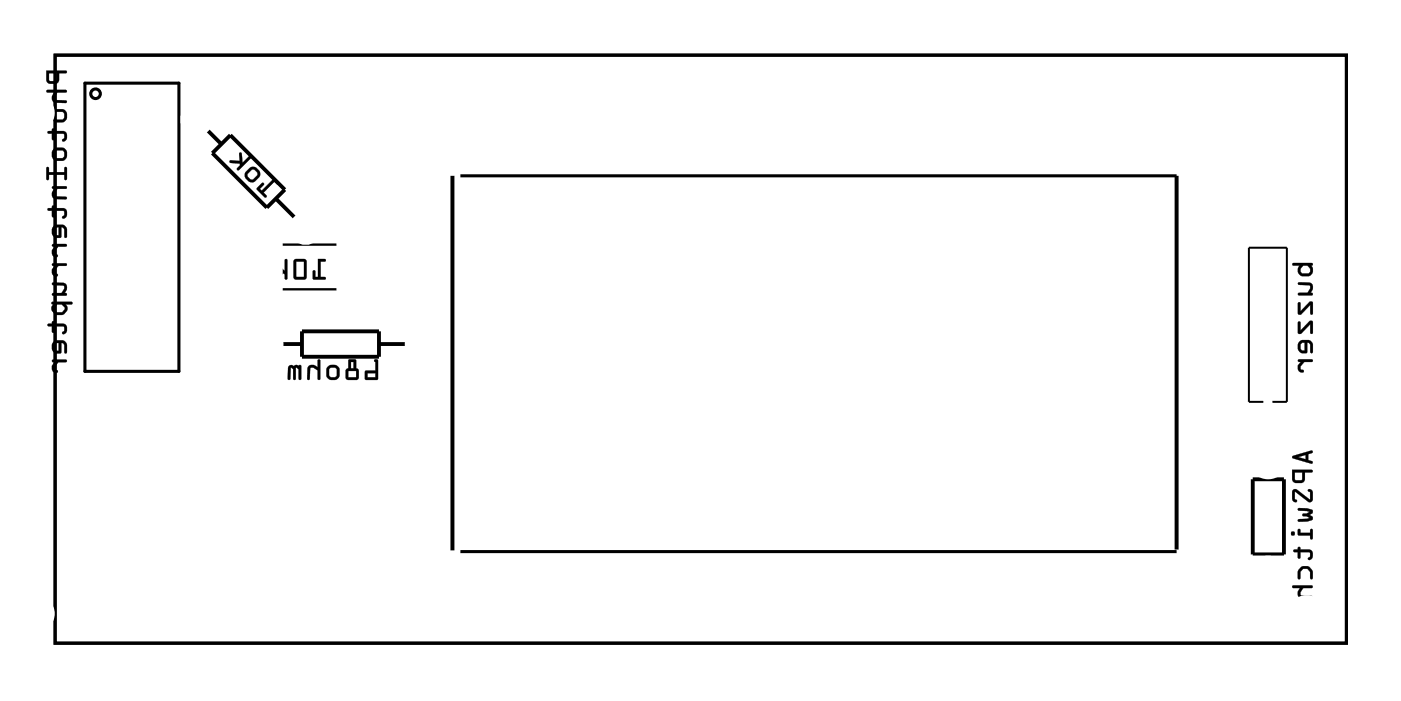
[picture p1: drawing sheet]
<svg xmlns="http://www.w3.org/2000/svg" width="92mm" height="46mm" viewBox="0 0 92 46" stroke-linecap="round" stroke-linejoin="round" font-family="sans-serif">
<g fill="none" stroke="#000" stroke-width=".2">
<path d="M3.6 3.6h85.2v38.8h-85.2zM5.6 5.5h6.2v19h-6.2z"/>
<circle cx="6.3" cy="6.2" r=".32"/>
</g>
<g fill="#000">
<path d="M17.2 16.1h.9v3.1h-.9zM22.8 16.1h.8v3.1h-.8z"/>
<path d="M3.1 4.7v.7l.2 .1 .5-.1 .1-.6h.4l.1-.1h-.1zM3.2 4.8h.5v.5h-.4zM3.1 6v.1h.5a.38 .38 0 0 0-.2 .4 .38 .38 0 0 0 .3 .3h.7v-.2h-.7l-.1-.1 .2-.4h.6v-.1zM3.4 7.7a.5 .5 0 0 0 1 0 .5 .5 0 0 0-1 0zM3.7 7.4h.5v.1v.3l-.1 .1h-.4l-.1-.2zM3.2 8.7v.1h.2v.4h.1h.1v-.4h.6v.3l-.1 .1v.1a.35 .35 0 0 0 .4-.3 .35 .35 0 0 0-.3-.4h-.6l-.1-.1-.1 .1zM3.4 10.2a.5 .5 0 0 0 1 0 .5 .5 0 0 0-1 0zM3.7 9.9h.5v.2v.2l-.1 .1h-.4l-.1-.1zM3.1 11v.9l.1-.1v-.3h1v.3h.2v-.8l-.2 .1v.3h-1v-.3zM3.5 12.3v.1l.1 .1a.38 .38 0 0 0-.2 .3 .38 .38 0 0 0 .3 .3h.7v-.1l-.7-.1-.1-.2 .2-.2 .6-.1v-.1zM3.2 13.7v.2h.2v.4h.1h.1v-.4h.6v.3l-.1 .1v.1a.35 .35 0 0 0 .4-.3 .35 .35 0 0 0-.3-.4h-.6l-.1-.2-.1 .2zM3.6 14.9l-.2 .2v.3l.1 .2 .2 .1h.3l.1-.7 .1 .1v.5l.2 .1v-.6l-.1-.2-.2-.1zM3.7 15h.2v.5l-.3-.1zM3.5 16.1v.1l.1 .1-.2 .2a.33 .33 0 0 0 .1 .3 .33 .33 0 0 0 .3 .1 .12 .12 0 0 0 0-.1 .12 .12 0 0 0-.2 0v-.2l.3-.3h.5v-.2zM3.5 17.4v.1h.1l-.2 .2a.33 .33 0 0 0 .1 .4 .33 .33 0 0 0 .3 .1 .12 .12 0 0 0 0-.1 .12 .12 0 0 0-.2-.1v-.2l.3-.3h.5v-.1zM3.5 18.7v.1h.7v.1l-.1 .4h-.6v.2h.9v-.2h-.1a.38 .38 0 0 0 .1-.3 .38 .38 0 0 0-.2-.4zM3.4 19.9v.1l.1 .1-.1 .1v.2l.3 .4a.54 .54 0 0 0 .8-.4l-.2-.3h.4v-.2zM3.6 20.3l.2-.2h.3l.2 .3-.2 .2h-.3l-.2-.2zM3.2 21.4v.1h.2v.4h.1h.1v-.4h.6v.3l-.1 .1v.1a.35 .35 0 0 0 .4-.3 .35 .35 0 0 0-.3-.4h-.6l-.1-.1-.1 .1zM3.6 22.5l-.2 .3v.2l.1 .2 .2 .1h.3l.1-.7 .1 .1v.5l.2 .1v-.6l-.1-.2-.2-.1zM3.7 22.6h.2v.5l-.3-.1zM3.5 23.7v.2h.1l-.2 .2a.33 .33 0 0 0 .1 .3 .33 .33 0 0 0 .3 .2 .12 .12 0 0 0 0-.2 .12 .12 0 0 0-.2 0v-.2l.3-.3h.5v-.1z"/>
<path d="M3 4.6l.1 .8 .2 .1h.5l.1-.7h.4a.1 .1 0 0 0 .1-.1 .1 .1 0 0 0-.1-.1zM3.1 4.7h1.2h.1l-.1 .1h-.4l-.1 .6-.5 .1-.2-.1zM3.2 4.8h.5v.5h-.4zM3.2 4.8l.1 .5h.4v-.5zM3.1 5.9v.2h.5a.39 .39 0 0 0 .1 .7h.6a.09 .09 0 0 0 .1-.1 .09 .09 0 0 0-.1-.1h-.6l-.1-.2 .2-.3h.5a.1 .1 0 0 0 .1-.1 .1 .1 0 0 0-.1-.1zM3.1 6h1.3v.1h-.6l-.2 .3v.2h.8v.2h-.7a.32 .32 0 0 1-.2-.5l.1-.2h-.5zM3.4 7.7a.51 .51 0 0 0 1 0 .51 .51 0 0 0-1 0zM3.4 7.7a.5 .5 0 0 1 1 0 .5 .5 0 0 1-1 0zM3.7 7.4h.5v.1v.4l-.5-.1-.1-.3zM3.7 7.4l-.1 .3 .1 .2h.4l.1-.1v-.3v-.1zM3.1 8.7l.1 .1h.2v.4a.1 .1 0 0 0 .1 .1 .1 .1 0 0 0 .1-.1v-.4h.6v.3l-.1 .1v.1a.21 .21 0 0 0 .3 0 .21 .21 0 0 0 0-.2v-.3l-.1-.2h-.7a.1 .1 0 0 0-.1-.1 .1 .1 0 0 0-.1 .1zM3.2 8.7l.2-.1 .1-.1 .1 .1h.6a.37 .37 0 0 1 .2 .4 .37 .37 0 0 1-.2 .3l-.1-.1 .1-.1v-.3h-.6v.4h-.1h-.1v-.4h-.2zM3.4 10.2a.51 .51 0 0 0 1 0 .51 .51 0 0 0-1 0zM3.4 10.2a.5 .5 0 0 1 1 0 .5 .5 0 0 1-1 0zM3.7 9.9h.5v.2v.3h-.5l-.1-.3zM3.7 9.9l-.1 .4 .1 .1h.4l.1-.1v-.2v-.2zM3.1 11l-.1 .8a.1 .1 0 0 0 .1 .1 .1 .1 0 0 0 .1-.1v-.3h1v.3a.1 .1 0 0 0 .1 .1 .1 .1 0 0 0 .1-.1v-.7a.1 .1 0 0 0-.1-.1 .1 .1 0 0 0-.1 .1v.3h-1v-.3zM3.1 11l.1 .1v.3h1l.1-.3 .1-.1v.8h-.1l-.1-.3h-1v.3l-.1 .1zM3.4 12.3v.1l.2 .1a.39 .39 0 0 0 .1 .6l.6 .1a.09 .09 0 0 0 .1-.1 .09 .09 0 0 0-.1-.1l-.6-.1-.1-.2 .2-.2h.5a.1 .1 0 0 0 .1-.1 .1 .1 0 0 0-.1-.1zM3.5 12.3h.9l-.1 .1h-.5l-.2 .3v.2l.8 .1v.1h-.7a.32 .32 0 0 1-.2-.5l.1-.2h-.1zM3.1 13.7l.1 .2h.2v.3a.1 .1 0 0 0 .1 .1 .1 .1 0 0 0 .1-.1v-.3h.6v.3l-.1 .1v.1a.21 .21 0 0 0 .3 0 .21 .21 0 0 0 0-.2v-.3l-.1-.2h-.7v-.1a.1 .1 0 0 0-.1-.1 .1 .1 0 0 0-.1 .1v.1zM3.2 13.7h.2l.1-.1 .1 .1h.6a.37 .37 0 0 1 .2 .4 .37 .37 0 0 1-.2 .3l-.1-.1 .1-.1v-.3h-.6v.4h-.1l-.1-.1v-.3h-.2zM3.5 14.9l-.1 .2v.3l.1 .2 .2 .1h.3v-.7l.2 .1v.5a.1 .1 0 0 0 .1 .1 .1 .1 0 0 0 .1-.1v-.5l-.1-.2-.2-.1zM3.6 14.9l.5-.1 .2 .1 .1 .2v.6l-.1-.1-.1-.5-.1-.1h-.1v.7h-.3l-.2-.1-.1-.2v-.3zM3.7 15h.2v.5l-.3-.1zM3.7 15l-.1 .4 .3 .1v-.5zM3.4 16.1v.1l.2 .1-.2 .2a.33 .33 0 0 0 0 .3 .33 .33 0 0 0 .4 .2 .14 .14 0 0 0 0-.2 .14 .14 0 0 0-.2-.1v-.1l.3-.3h.4a.1 .1 0 0 0 .1-.1 .1 .1 0 0 0-.1-.1zM3.5 16.1h.9v.1l-.6 .1-.2 .2v.2l.2 .2a.23 .23 0 0 1-.2 0 .23 .23 0 0 1-.2-.2v-.2l.2-.2-.1-.1zM3.4 17.4v.1h.2l-.2 .2a.33 .33 0 0 0 0 .4 .33 .33 0 0 0 .4 .1 .14 .14 0 0 0 0-.2 .14 .14 0 0 0-.2 0v-.2l.3-.3h.4a.1 .1 0 0 0 .1-.1 .1 .1 0 0 0-.1-.1zM3.5 17.4h.9v.1h-.6l-.2 .3v.2l.2 .2a.23 .23 0 0 1-.2 0 .23 .23 0 0 1-.2-.2v-.3l.2-.2h-.1zM3.4 18.6l.1 .2h.7v.1l-.1 .4h-.6a.1 .1 0 0 0-.1 .1 .1 .1 0 0 0 .1 .1h.8a.1 .1 0 0 0 .1-.1 .1 .1 0 0 0-.1-.1 .39 .39 0 0 0-.1-.7zM3.5 18.7l.7-.1a.32 .32 0 0 1 .2 .5l-.1 .2 .1 .1v.1h-.9v-.2h.6l.1-.4v-.1h-.7zM3.4 19.9v.2h.1l-.1 .1v.3l.2 .2 .2 .1a.5 .5 0 0 0 .6-.3l.1-.2-.2-.2h.4a.1 .1 0 0 0 .1-.1 .1 .1 0 0 0-.1-.1zM3.4 19.9h1.3l.1 .1-.1 .1h-.4l.1 .2v.2l-.2 .2-.4 .1-.4-.4v-.2l.1-.1-.1-.1zM3.6 20.3l.2-.2h.3l.2 .3-.2 .2h-.3l-.2-.2zM3.6 20.2v.2l.2 .2h.3l.2-.2-.2-.3h-.3zM3.1 21.4l.1 .1h.2v.4a.1 .1 0 0 0 .1 .1 .1 .1 0 0 0 .1-.1v-.4h.6v.3l-.1 .1v.1a.21 .21 0 0 0 .3 0 .21 .21 0 0 0 0-.2v-.3l-.1-.2h-.7a.1 .1 0 0 0-.1-.1 .1 .1 0 0 0-.1 .1zM3.2 21.4l.2-.1 .1-.1 .1 .1h.6a.37 .37 0 0 1 .2 .4 .37 .37 0 0 1-.2 .3l-.1-.1 .1-.1v-.3h-.6v.4h-.1h-.1v-.4h-.2zM3.5 22.5l-.1 .3v.2l.1 .2 .2 .1h.3v-.7l.2 .1v.5a.1 .1 0 0 0 .1 .1 .1 .1 0 0 0 .1-.1v-.5l-.1-.2-.2-.1zM3.6 22.5l.5-.1 .2 .1 .1 .2v.6l-.1-.1-.1-.5-.1-.1h-.1v.7h-.3l-.2-.1-.1-.2v-.2zM3.7 22.6h.2v.5l-.3-.1zM3.7 22.6l-.1 .4 .3 .1v-.5zM3.4 23.7v.2h.2l-.2 .2a.33 .33 0 0 0 0 .3 .33 .33 0 0 0 .4 .2 .14 .14 0 0 0 0-.2 .14 .14 0 0 0-.2-.1v-.1l.3-.3h.4a.1 .1 0 0 0 .1-.1 .1 .1 0 0 0-.1-.1zM3.5 23.7l.9 .1v.1h-.6l-.2 .3v.1l.2 .2a.23 .23 0 0 1-.2 0 .23 .23 0 0 1-.2-.2v-.2l.2-.2-.1-.1z"/>
<path d="M17 12.4v.1l.5 .5 .1-.1-.2-.2 .7-.7 .2 .2 .1-.1-.3-.4-.8 .9-.2-.2 .3-.2v-.1zM16.1 11.5a.5 .5 0 0 0 1 0 .5 .5 0 0 0-1 0zM16.3 11.5l.4-.3 .3 .2v.1l-.4 .3-.3-.2zM15.2 10.6v.1l.6 .1v.1l-.2 .2 .1 .1 .9-.9-.1-.1-.5 .5-.1-.6h-.1v.5z"/>
<path d="M17 12.4v.1l.4 .5a.1 .1 0 0 0 .2 0 .1 .1 0 0 0 0-.1l-.2-.2 .7-.7 .2 .2a.1 .1 0 0 0 .1 0 .1 .1 0 0 0 0-.2l-.3-.3-.8 .9-.2-.2 .3-.2a.1 .1 0 0 0 0-.1 .1 .1 0 0 0-.1 0zM17.3 12.1h.1l-.3 .3 .2 .2 .8-.9 .3 .4-.1 .1-.2-.2-.7 .7 .2 .2-.1 .1-.6-.5zM16.1 11.5a.51 .51 0 0 0 1 0 .51 .51 0 0 0-1 0zM16.1 11.5a.5 .5 0 0 1 1 0 .5 .5 0 0 1-1 0zM16.4 11.5l.3-.3 .3 .2v.1l-.4 .3-.3-.2zM16.6 11.2l-.3 .2v.2l.2 .2 .2 .1 .3-.3v-.2l-.2-.2zM15.2 10.6v.1l.6 .1v.1l-.2 .2a.1 .1 0 0 0 0 .1 .1 .1 0 0 0 .2 0l.8-.8a.1 .1 0 0 0 0-.2 .1 .1 0 0 0-.1 0l-.5 .5v-.6a.09 .09 0 0 0-.1-.1 .09 .09 0 0 0-.1 .1v.5zM15.2 10.6h.6v-.5h.1l.1 .7 .5-.6 .1 .1-.9 .9-.1-.1 .2-.2v-.1l-.6-.1z"/>
<path d="M21 17.1v1.2h-.2v-.4l-.1-.1-.1 .6h.8v-.1h-.2v-1.1h.2l.1-.1zM19.4 17.1v1.2l.1 .1h.6l.1-.1v-1.1l-.1-.1zM19.5 17.2h.6v1.1h-.6zM18.2 17.5v.1l.4 .3-.5 .4v.1h.1l.5-.4 .1 .1v.3h.1v-1.3l-.1 .1v.7l-.5-.4z"/>
<path d="M21 17.1v1.2h-.2v-.4a.1 .1 0 0 0-.1-.1 .1 .1 0 0 0-.1 .1l.1 .5h.7a.1 .1 0 0 0 .1-.1 .1 .1 0 0 0-.1 0h-.2v-1.1l.2 .1a.1 .1 0 0 0 .1-.1 .1 .1 0 0 0-.1-.1zM21 17.1h.5l-.1 .1h-.3v1.1h.3v.1h-.8l.1-.6 .1 .1v.4h.2zM19.4 17.1v1.2l.1 .1h.6l.1-.1v-1.1l-.1-.1zM19.4 17.1h.7l.1 .1v1.1l-.1 .1h-.6l-.1-.1zM19.5 17.2h.6v1.1h-.6zM19.5 17.2v1.1h.6v-1.1zM18.2 17.5v.1l.4 .3-.5 .4a.1 .1 0 0 0 0 .1 .1 .1 0 0 0 .1 0l.5-.4 .1 .1v.2a.1 .1 0 0 0 .1 .1 .1 .1 0 0 0 .1-.1v-1.1a.1 .1 0 0 0-.1-.1 .1 .1 0 0 0-.1 .1v.7l-.5-.4zM18.2 17.5h.1l.5 .4v-.7l.1-.1v1.3h-.1v-.3l-.1-.1-.5 .4h-.1v-.1l.5-.4-.4-.3z"/>
<path d="M85.3 17.4v.1h.4l-.1 .4 .2 .3h.6l.2-.2v-.3l-.1-.2h.1v-.2zM86 17.5h.3l.1 .2v.3h-.5l-.1-.3zM85.7 18.6v.2h.7v.1l-.1 .4h-.6v.2h.9v-.2h-.1a.38 .38 0 0 0 .1-.4 .38 .38 0 0 0-.2-.3zM85.7 19.9v.8h.2l.5-.6v.6h.2v-.8h-.2l-.6 .6v-.5zM85.7 21.2v.8h.2l.5-.6v.6h.2v-.8h-.2l-.6 .6v-.6zM85.8 22.5l-.2 .2v.3l.1 .2 .2 .1h.3l.1-.7 .1 .1v.5l.2 .1v-.6l-.1-.2-.2-.1zM85.9 22.6h.2v.5l-.3-.1zM85.7 23.7v.1l.1 .1-.2 .2a.33 .33 0 0 0 .1 .3 .33 .33 0 0 0 .3 .2 .12 .12 0 0 0 0-.2 .12 .12 0 0 0-.2 0v-.2l.2-.3h.6v-.2z"/>
<path d="M85.3 17.4v.1h.4l-.1 .4 .3 .3h.5l.2-.1v-.4l-.1-.2a.1 .1 0 0 0 .1-.1 .1 .1 0 0 0-.1-.1zM85.3 17.4h1.3v.1h-.1l.1 .2v.3l-.2 .2h-.6l-.2-.3 .2-.4h-.5zM86 17.5h.3l.1 .2v.3h-.5h-.1v-.3zM85.9 17.5l-.1 .2 .1 .3h.5v-.3l-.1-.2zM85.6 18.6l.1 .2h.7v.1l-.1 .4h-.6a.1 .1 0 0 0-.1 .1 .1 .1 0 0 0 .1 .1h.8a.1 .1 0 0 0 .1-.1 .1 .1 0 0 0-.1-.1 .39 .39 0 0 0-.1-.7zM85.7 18.6h.7a.32 .32 0 0 1 .2 .5l-.2 .2 .2 .1v.1h-.9v-.2h.6l.1-.4v-.1h-.7zM85.6 19.9v.8h.3l.5-.6v.6a.1 .1 0 0 0 .1 .1 .1 .1 0 0 0 .1-.1v-.8h-.2l-.6 .6v-.5zM85.7 20h.1v.5l.6-.6h.2v.8h-.1l-.1-.6-.5 .6h-.2zM85.6 21.2v.8h.3l.5-.6v.5a.1 .1 0 0 0 .1 .1 .1 .1 0 0 0 .1-.1v-.7h-.2l-.6 .6v-.6zM85.7 21.2h.1v.6l.6-.6h.2v.8h-.1l-.1-.6-.5 .6h-.2zM85.7 22.5l-.1 .2v.3l.1 .2 .2 .1h.3v-.7l.2 .1v.5a.1 .1 0 0 0 .1 .1 .1 .1 0 0 0 .1-.1v-.5l-.1-.2-.2-.1zM85.8 22.5l.5-.1 .2 .1 .1 .2v.6l-.1-.1-.1-.5-.1-.1h-.1v.7h-.3l-.2-.1-.1-.2v-.3zM85.9 22.6h.2v.5l-.3-.1zM85.9 22.6l-.1 .4 .3 .1v-.5zM85.6 23.7v.1l.2 .1-.2 .2a.33 .33 0 0 0 0 .3 .33 .33 0 0 0 .4 .2 .14 .14 0 0 0 0-.2 .14 .14 0 0 0-.2-.1v-.1l.2-.3h.5a.1 .1 0 0 0 .1-.1 .1 .1 0 0 0-.1-.1zM85.7 23.7h.9v.1l-.6 .1-.2 .3v.1l.2 .2a.23 .23 0 0 1-.2 0 .23 .23 0 0 1-.2-.2v-.2l.2-.2-.1-.1z"/>
<path d="M3.6 3.6v38.8h85.2v-38.8zM3.6 3.6h85.2v38.8h-85.2z"/>
<path d="M24.7 23.7l.1 .7-.7 .1v.5h.8v-1.2v-.1zM24.2 24.6h.6v.3h-.6zM23 23.7v.6l-.2 .2v.4l.2 .2 .6-.1 .1-.1v-.4l-.2-.2v-.6zM23 24.5h.5v.4h-.5zM23.2 23.9h.1v.4h-.1zM21.4 24.6a.5 .5 0 0 0 1 0 .5 .5 0 0 0-1 0zM21.8 24.3l.3-.1 .1 .1v.5l-.1 .1h-.3l-.1-.1zM20.4 24.1l-.1 .2v.7h.1l.1-.7v-.1l.5 .2v.6h.1v-1.3h-.1v.5l-.4-.1zM19.1 24.1l-.1 .9h.1l.1-.8 .1 .1 .1 .7h.1l.1-.8 .1 .1v.7h.1v-.9z"/>
<path d="M24.7 23.7l.1 .7h-.7v.7l.8-.1v-1.2v-.1zM24.7 23.7l.2 .1v1.2h-.8v-.5l.7-.1zM24.2 24.6h.6v.3h-.6zM24.2 24.6v.3h.6v-.3zM23 23.7v.6l-.2 .2v.4l.2 .2 .6-.1 .1-.1v-.4l-.2-.2v-.6zM23 23.7h.5v.6l.2 .2v.4l-.1 .1h-.6l-.2-.1v-.4l.2-.2zM23 24.5h.5v.4h-.5zM23 24.4v.5h.5v-.5zM23.2 23.9h.1v.4h-.1zM23.1 23.9v.4h.2v-.4zM21.4 24.6a.51 .51 0 0 0 1 0 .51 .51 0 0 0-1 0zM21.4 24.6a.5 .5 0 0 1 1 0 .5 .5 0 0 1-1 0zM21.8 24.3l.3-.1 .1 .1v.5h-.1h-.4zM21.8 24.3l-.1 .5 .1 .1h.3l.1-.1v-.5l-.1-.1zM20.4 24.1l-.1 .9a.09 .09 0 0 0 0 .1 .09 .09 0 0 0 .1-.1l.1-.7 .2-.1 .3 .2-.1 .6a.1 .1 0 0 0 .1 .1 .1 .1 0 0 0 .1-.1v-1.2a.1 .1 0 0 0-.1-.1 .1 .1 0 0 0-.1 .1l.1 .4-.4-.2zM20.4 24.1h.2l.4 .1v-.5h.1v1.3h-.1v-.6l-.3-.2-.2 .1-.1 .7h-.1v-.7zM19.1 24.1l-.1 .9a.1 .1 0 0 0 .1 .1 .1 .1 0 0 0 .1-.1v-.8l.1 .1v.7a.1 .1 0 0 0 .1 .1 .1 .1 0 0 0 .1-.1l.1-.8 .1 .1v.7a.1 .1 0 0 0 .1 .1 .1 .1 0 0 0 .1-.1v-.9zM19.1 24.1h.7v.9h-.1v-.7l-.1-.1-.1 .8h-.1l-.1-.7-.1-.1v.8h-.2z"/>
<path d="M85.3 30.1v.1l1.2 .4 .1-.1v-.1l-.3-.1v-.4l.3-.1v-.1zM85.3 30.1l1.2-.4 .1 .1-.3 .1v.4l.2 .1 .1 .1-.1 .1-1.2-.4zM85.7 30.1l.4-.1v.3zM85.6 30.1l.5 .2v-.3zM85.2 31l.1 .7 .2 .2 .5-.1 .1-.7 .4 .1a.1 .1 0 0 0 .1-.1 .1 .1 0 0 0-.1-.1zM85.2 31h1.3l.1 .1h-.1h-.4l-.1 .7h-.5l-.2-.1zM85.4 31.1h.5v.5h-.4zM85.4 31.1v.5h.5v-.5zM85.3 32.3v.7l.2 .1a.13 .13 0 0 0 .1-.1 .13 .13 0 0 0-.2-.1l.1-.5 .8 .7a.21 .21 0 0 0 .2 0 .21 .21 0 0 0 .1-.2v-.5l-.2-.2a.13 .13 0 0 0-.1 .2 .13 .13 0 0 0 .1 .1v.4l-.8-.6zM85.3 32.3h.3l.8 .6v-.4l-.1-.2h.2l.1 .2v.5l-.3 .1-.9-.7v.5l.2 .1-.2 .1-.1-.2zM85.6 33.5l.1 .2h.7l-.4 .1a.1 .1 0 0 0-.1 .1 .1 .1 0 0 0 .1 .1l.4 .1-.7 .1a.1 .1 0 0 0-.1 .1 .1 .1 0 0 0 .1 .1l.9-.1v-.2l-.2-.2 .2-.1v-.1l-.4-.2zM85.6 33.5h.6l.3 .1 .1 .2-.2 .1 .2 .2v.2l-.4 .1h-.6l.1-.2h.7l-.5-.3 .5-.2h-.7zM85.6 34.9v.4h.8v.2a.1 .1 0 0 0 .1 .1 .1 .1 0 0 0 .1-.1v-.5a.1 .1 0 0 0-.1-.1 .1 .1 0 0 0-.1 .1v.1h-.6v-.2zM85.6 34.9h.2v.2h.6v-.2h.1l.1 .6h-.1l-.1-.2h-.7zM85.2 35.2a.15 .15 0 0 0 .3 0 .15 .15 0 0 0-.3 0zM85.2 35.2a.13 .13 0 0 1 .2 0 .13 .13 0 0 1-.2 0zM85.3 36.2l.1 .2h.2v.3a.1 .1 0 0 0 .1 .1 .1 .1 0 0 0 .1-.1v-.3h.6v.3l-.1 .1v.1a.21 .21 0 0 0 .2 0 .21 .21 0 0 0 .1-.2v-.3l-.2-.2h-.6v-.1a.1 .1 0 0 0-.1-.1 .1 .1 0 0 0-.1 .1v.1zM85.4 36.3l.2-.1 .1-.1 .1 .1h.5a.37 .37 0 0 1 .3 .4 .37 .37 0 0 1-.2 .3l-.1-.1 .1-.1v-.3h-.6v.4h-.1l-.1-.1v-.3h-.2zM85.8 37.4l-.2 .3v.4a.1 .1 0 0 0 .1 .1 .1 .1 0 0 0 .1-.1v-.4l.2-.2h.3l.1 .2v.4a.1 .1 0 0 0 .1 .1 .1 .1 0 0 0 .1-.1v-.5a.51 .51 0 0 0-.8-.2zM85.8 37.4l.2-.1 .4 .1 .2 .2v.6l-.2-.1v-.4l-.2-.2h-.2l-.2 .2v.4l-.2 .1v-.5zM85.3 38.6v.2h.5a.39 .39 0 0 0 .1 .6l.6 .1a.09 .09 0 0 0 .1-.1 .09 .09 0 0 0-.1-.1h-.6l-.1-.2 .2-.3h.5a.1 .1 0 0 0 .1-.1 .1 .1 0 0 0-.1-.1zM85.3 38.6h1.3l-.1 .2h-.5l-.2 .3v.2h.8v.1h-.7a.32 .32 0 0 1-.2-.5l.1-.1h-.5z"/>
<path d="M85.3 30.1v.1l1.2 .4 .1-.1v-.1l-.3-.1v-.4h.3v-.2zM85.6 30.1l.5-.1v.3zM85.2 31l.1 .7 .2 .1h.5l.1-.7h.4h.1l-.1-.1zM85.4 31.1h.5v.5h-.5zM85.3 32.3l-.1 .6 .2 .2 .2-.1-.2-.1v-.5l.9 .7 .3-.1v-.5l-.1-.2h-.2l.1 .2v.4l-.8-.6zM85.6 33.5l.1 .2h.7l-.5 .2 .5 .2-.7 .1-.1 .1 .1 .1a.95 .95 0 0 0 .9-.1v-.2l-.2-.2 .2-.1v-.2a.95 .95 0 0 0-.9-.1zM85.6 34.9l.1 .4h.7l.1 .2h.1v-.6h-.2v.2h-.6v-.2zM85.2 35.2a.14 .14 0 0 0 .2 0 .14 .14 0 0 0-.2 0zM85.3 36.3l.1 .1h.2v.4h.1h.1v-.4h.6v.3l-.1 .1v.1a.35 .35 0 0 0 .3-.3 .35 .35 0 0 0-.3-.4h-.5l-.1-.1-.1 .1zM85.8 37.4l-.2 .3 .1 .5 .1-.1v-.4l.2-.2h.3l.1 .2 .1 .5 .1-.1v-.4a.49 .49 0 0 0-.8-.3zM85.3 38.6v.2h.5a.38 .38 0 0 0-.2 .3 .38 .38 0 0 0 .3 .3h.7v-.1h-.7l-.1-.1 .2-.4h.6v-.2z"/>
</g>
<path d="M18.1 19.1h4.7M18.1 16.1h4.7" fill="none" stroke="#000" stroke-width=".15"/>
<path d="M13.7 8.6l.9 .9M15.2 8.9l3.6 3.6-1.2 1.2-3.6-3.6zM18.2 13.1l1.3 1.3M18.6 22.7h1.3M19.9 21.8h5.1v1.7h-5.1zM25 22.7h1.8M82.6 31.6h2.1v4.9h-2.1z" fill="none" stroke="#000" stroke-width=".25"/>
<path d="M83.3 26.5h-.9v-10.2h2.5v10.2h-1" fill="none" stroke="#000" stroke-width=".13"/>
<path d="M29.8 11.6v24.7M30.4 11.6h47.2v24.6M30.4 36.4h47.2" fill="none" stroke="#000" stroke-width=".23"/>
<circle cx="86.2" cy="7.4" r="1.1" fill="#fff"/>
<circle cx="86.2" cy="7.4" r="1.1" fill="none" stroke="#fff" stroke-width=".25"/>
<circle cx="2.4" cy="40.5" r="1.1" fill="#fff"/>
<circle cx="2.4" cy="40.5" r="1.1" fill="none" stroke="#fff" stroke-width=".25"/>
<circle cx="86.2" cy="40.5" r="1.1" fill="#fff"/>
<circle cx="86.2" cy="40.5" r="1.1" fill="none" stroke="#fff" stroke-width=".25"/>
<circle cx="2.4" cy="7.4" r="1.1" fill="#fff"/>
<circle cx="2.4" cy="7.4" r="1.1" fill="none" stroke="#fff" stroke-width=".25"/>
<path d="M16.7 16h1.8v3.2h-1.8z" fill="#fff"/>
<path d="M16.7 16h1.8v3.2h-1.8z" fill="none" stroke="#fff" stroke-width=".25"/>
<path d="M22.3 16h1.8v3.2h-1.8z" fill="#fff"/>
<path d="M22.3 16h1.8v3.2h-1.8z" fill="none" stroke="#fff" stroke-width=".25"/>
<circle cx="27.8" cy="22.7" r=".7" fill="#fff"/>
<circle cx="27.8" cy="22.7" r=".7" fill="none" stroke="#fff" stroke-width=".76" stroke-linecap="butt"/>
<circle cx="17.6" cy="22.7" r=".7" fill="#fff"/>
<circle cx="17.6" cy="22.7" r=".7" fill="none" stroke="#fff" stroke-width=".76" stroke-linecap="butt"/>
<path d="M82.7 37h1.9v1.8h-1.9z" fill="#fff"/>
<path d="M82.7 37h1.9v1.8h-1.9z" fill="none" stroke="#fff" stroke-width=".76" stroke-linecap="butt"/>
<circle cx="83.7" cy="37.9" r=".91" fill="#fff"/>
<circle cx="83.7" cy="37.9" r=".91" fill="none" stroke="#fff" stroke-width=".76" stroke-linecap="butt"/>
<circle cx="83.7" cy="30.3" r=".91" fill="#fff"/>
<circle cx="83.7" cy="30.3" r=".91" fill="none" stroke="#fff" stroke-width=".76" stroke-linecap="butt"/>
<circle cx="20.2" cy="15.1" r=".7" fill="#fff"/>
<circle cx="20.2" cy="15.1" r=".7" fill="none" stroke="#fff" stroke-width=".76" stroke-linecap="butt"/>
<circle cx="13" cy="7.9" r=".7" fill="#fff"/>
<circle cx="13" cy="7.9" r=".7" fill="none" stroke="#fff" stroke-width=".76" stroke-linecap="butt"/>
<circle cx="7.4" cy="7.3" r=".48" fill="#fff"/>
<circle cx="7.4" cy="7.3" r=".48" fill="none" stroke="#fff" stroke-width=".51"/>
<path d="M6.8 6.7v1.2h1.2v-1.2zM7.1 7.3a.35 .35 0 0 1 .7 0 .35 .35 0 0 1-.7 0z" fill="#fff"/>
<g fill="none" stroke="#fff" stroke-width=".25">
<path d="M6.8 6.7h1.2v1.2h-1.2z"/>
<circle cx="7.4" cy="7.3" r=".35"/>
</g>
<circle cx="7.4" cy="22.7" r=".48" fill="#fff"/>
<circle cx="7.4" cy="22.7" r=".48" fill="none" stroke="#fff" stroke-width=".51"/>
<circle cx="10" cy="7.3" r=".48" fill="#fff"/>
<circle cx="10" cy="7.3" r=".48" fill="none" stroke="#fff" stroke-width=".51"/>
<circle cx="10" cy="22.7" r=".48" fill="#fff"/>
<circle cx="10" cy="22.7" r=".48" fill="none" stroke="#fff" stroke-width=".51"/>
<circle cx="7.4" cy="7.3" r=".48" fill="#fff"/>
<circle cx="7.4" cy="7.3" r=".48" fill="none" stroke="#fff" stroke-width=".51"/>
<path d="M6.8 6.7v1.2h1.2v-1.2zM7.1 7.3a.35 .35 0 0 1 .7 0 .35 .35 0 0 1-.7 0z" fill="#fff"/>
<g fill="none" stroke="#fff" stroke-width=".25">
<path d="M6.8 6.7h1.2v1.2h-1.2z"/>
<circle cx="7.4" cy="7.3" r=".35"/>
</g>
<circle cx="7.4" cy="22.7" r=".48" fill="#fff"/>
<circle cx="7.4" cy="22.7" r=".48" fill="none" stroke="#fff" stroke-width=".51"/>
<circle cx="10" cy="7.3" r=".48" fill="#fff"/>
<circle cx="10" cy="7.3" r=".48" fill="none" stroke="#fff" stroke-width=".51"/>
<circle cx="10" cy="22.7" r=".48" fill="#fff"/>
<circle cx="10" cy="22.7" r=".48" fill="none" stroke="#fff" stroke-width=".51"/>
<circle cx="83.7" cy="25.2" r=".56" fill="#fff"/>
<circle cx="83.7" cy="25.2" r=".56" fill="none" stroke="#fff" stroke-width=".66" stroke-linecap="butt"/>
<circle cx="83.7" cy="17.6" r=".56" fill="#fff"/>
<circle cx="83.7" cy="17.6" r=".56" fill="none" stroke="#fff" stroke-width=".66" stroke-linecap="butt"/>
<circle cx="71" cy="12.5" r=".35" fill="#fff"/>
<circle cx="71" cy="12.5" r=".35" fill="none" stroke="#fff" stroke-width=".55"/>
<circle cx="68.4" cy="12.5" r=".35" fill="#fff"/>
<circle cx="68.4" cy="12.5" r=".35" fill="none" stroke="#fff" stroke-width=".55"/>
<circle cx="60.8" cy="12.5" r=".35" fill="#fff"/>
<circle cx="60.8" cy="12.5" r=".35" fill="none" stroke="#fff" stroke-width=".55"/>
<circle cx="58.3" cy="12.5" r=".35" fill="#fff"/>
<circle cx="58.3" cy="12.5" r=".35" fill="none" stroke="#fff" stroke-width=".55"/>
<circle cx="35.4" cy="12.5" r=".35" fill="#fff"/>
<circle cx="35.4" cy="12.5" r=".35" fill="none" stroke="#fff" stroke-width=".55"/>
<circle cx="60.8" cy="35.4" r=".35" fill="#fff"/>
<circle cx="60.8" cy="35.4" r=".35" fill="none" stroke="#fff" stroke-width=".55"/>
<circle cx="50.6" cy="35.4" r=".35" fill="#fff"/>
<circle cx="50.6" cy="35.4" r=".35" fill="none" stroke="#fff" stroke-width=".55"/>
<circle cx="45.6" cy="35.4" r=".35" fill="#fff"/>
<circle cx="45.6" cy="35.4" r=".35" fill="none" stroke="#fff" stroke-width=".55"/>
<circle cx="40.5" cy="35.4" r=".35" fill="#fff"/>
<circle cx="40.5" cy="35.4" r=".35" fill="none" stroke="#fff" stroke-width=".55"/>
<circle cx="37.9" cy="35.4" r=".35" fill="#fff"/>
<circle cx="37.9" cy="35.4" r=".35" fill="none" stroke="#fff" stroke-width=".55"/>
<circle cx="58.3" cy="12.5" r=".35" fill="#fff"/>
<circle cx="58.3" cy="12.5" r=".35" fill="none" stroke="#fff" stroke-width=".55"/>
<circle cx="40.5" cy="35.4" r=".45" fill="#fff"/>
<circle cx="40.5" cy="35.4" r=".45" fill="none" stroke="#fff" stroke-width=".58"/>
<circle cx="35.4" cy="12.6" r=".45" fill="#fff"/>
<circle cx="35.4" cy="12.6" r=".45" fill="none" stroke="#fff" stroke-width=".58"/>
<circle cx="38" cy="12.6" r=".45" fill="#fff"/>
<circle cx="38" cy="12.6" r=".45" fill="none" stroke="#fff" stroke-width=".58"/>
<circle cx="40.5" cy="12.6" r=".45" fill="#fff"/>
<circle cx="40.5" cy="12.6" r=".45" fill="none" stroke="#fff" stroke-width=".58"/>
<circle cx="43" cy="12.6" r=".45" fill="#fff"/>
<circle cx="43" cy="12.6" r=".45" fill="none" stroke="#fff" stroke-width=".58"/>
<circle cx="45.6" cy="12.6" r=".45" fill="#fff"/>
<circle cx="45.6" cy="12.6" r=".45" fill="none" stroke="#fff" stroke-width=".58"/>
<circle cx="38" cy="35.4" r=".45" fill="#fff"/>
<circle cx="38" cy="35.4" r=".45" fill="none" stroke="#fff" stroke-width=".58"/>
<circle cx="35.4" cy="35.4" r=".45" fill="#fff"/>
<circle cx="35.4" cy="35.4" r=".45" fill="none" stroke="#fff" stroke-width=".58"/>
<circle cx="43" cy="35.4" r=".45" fill="#fff"/>
<circle cx="43" cy="35.4" r=".45" fill="none" stroke="#fff" stroke-width=".58"/>
<circle cx="48.1" cy="12.6" r=".45" fill="#fff"/>
<circle cx="48.1" cy="12.6" r=".45" fill="none" stroke="#fff" stroke-width=".58"/>
<circle cx="50.6" cy="12.6" r=".45" fill="#fff"/>
<circle cx="50.6" cy="12.6" r=".45" fill="none" stroke="#fff" stroke-width=".58"/>
<circle cx="53.2" cy="12.6" r=".45" fill="#fff"/>
<circle cx="53.2" cy="12.6" r=".45" fill="none" stroke="#fff" stroke-width=".58"/>
<circle cx="55.7" cy="12.6" r=".45" fill="#fff"/>
<circle cx="55.7" cy="12.6" r=".45" fill="none" stroke="#fff" stroke-width=".58"/>
<circle cx="58.2" cy="12.6" r=".45" fill="#fff"/>
<circle cx="58.2" cy="12.6" r=".45" fill="none" stroke="#fff" stroke-width=".58"/>
<circle cx="60.8" cy="12.6" r=".45" fill="#fff"/>
<circle cx="60.8" cy="12.6" r=".45" fill="none" stroke="#fff" stroke-width=".58"/>
<circle cx="63.3" cy="12.6" r=".45" fill="#fff"/>
<circle cx="63.3" cy="12.6" r=".45" fill="none" stroke="#fff" stroke-width=".58"/>
<circle cx="65.9" cy="12.6" r=".45" fill="#fff"/>
<circle cx="65.9" cy="12.6" r=".45" fill="none" stroke="#fff" stroke-width=".58"/>
<circle cx="68.4" cy="12.6" r=".45" fill="#fff"/>
<circle cx="68.4" cy="12.6" r=".45" fill="none" stroke="#fff" stroke-width=".58"/>
<circle cx="70.9" cy="12.6" r=".45" fill="#fff"/>
<circle cx="70.9" cy="12.6" r=".45" fill="none" stroke="#fff" stroke-width=".58"/>
<circle cx="53.2" cy="35.4" r=".45" fill="#fff"/>
<circle cx="53.2" cy="35.4" r=".45" fill="none" stroke="#fff" stroke-width=".58"/>
<circle cx="55.7" cy="35.4" r=".45" fill="#fff"/>
<circle cx="55.7" cy="35.4" r=".45" fill="none" stroke="#fff" stroke-width=".58"/>
<circle cx="58.2" cy="35.4" r=".45" fill="#fff"/>
<circle cx="58.2" cy="35.4" r=".45" fill="none" stroke="#fff" stroke-width=".58"/>
<circle cx="60.8" cy="35.4" r=".45" fill="#fff"/>
<circle cx="60.8" cy="35.4" r=".45" fill="none" stroke="#fff" stroke-width=".58"/>
<circle cx="63.3" cy="35.4" r=".45" fill="#fff"/>
<circle cx="63.3" cy="35.4" r=".45" fill="none" stroke="#fff" stroke-width=".58"/>
<circle cx="65.9" cy="35.4" r=".45" fill="#fff"/>
<circle cx="65.9" cy="35.4" r=".45" fill="none" stroke="#fff" stroke-width=".58"/>
<circle cx="68.4" cy="35.4" r=".45" fill="#fff"/>
<circle cx="68.4" cy="35.4" r=".45" fill="none" stroke="#fff" stroke-width=".58"/>
<circle cx="70.9" cy="35.4" r=".45" fill="#fff"/>
<circle cx="70.9" cy="35.4" r=".45" fill="none" stroke="#fff" stroke-width=".58"/>
<circle cx="45.6" cy="35.4" r=".45" fill="#fff"/>
<circle cx="45.6" cy="35.4" r=".45" fill="none" stroke="#fff" stroke-width=".58"/>
<circle cx="48.1" cy="35.4" r=".45" fill="#fff"/>
<circle cx="48.1" cy="35.4" r=".45" fill="none" stroke="#fff" stroke-width=".58"/>
<circle cx="50.6" cy="35.4" r=".45" fill="#fff"/>
<circle cx="50.6" cy="35.4" r=".45" fill="none" stroke="#fff" stroke-width=".58"/>
<circle cx="25.9" cy="26" r=".35" fill="#fff"/>
<circle cx="25.9" cy="26" r=".35" fill="none" stroke="#fff" stroke-width=".55"/>
<circle cx="25.9" cy="28" r=".35" fill="#fff"/>
<circle cx="25.9" cy="28" r=".35" fill="none" stroke="#fff" stroke-width=".55"/>
<circle cx="25.9" cy="37" r=".35" fill="#fff"/>
<circle cx="25.9" cy="37" r=".35" fill="none" stroke="#fff" stroke-width=".55"/>
<circle cx="25.9" cy="39" r=".35" fill="#fff"/>
<circle cx="25.9" cy="39" r=".35" fill="none" stroke="#fff" stroke-width=".55"/>
<circle cx="22.9" cy="40" r=".35" fill="#fff"/>
<circle cx="22.9" cy="40" r=".35" fill="none" stroke="#fff" stroke-width=".55"/>
<circle cx="19.9" cy="40" r=".35" fill="#fff"/>
<circle cx="19.9" cy="40" r=".35" fill="none" stroke="#fff" stroke-width=".55"/>
<circle cx="74.9" cy="9" r=".35" fill="#fff"/>
<circle cx="74.9" cy="9" r=".35" fill="none" stroke="#fff" stroke-width=".55"/>
<circle cx="71.9" cy="9" r=".35" fill="#fff"/>
<circle cx="71.9" cy="9" r=".35" fill="none" stroke="#fff" stroke-width=".55"/>
<circle cx="68.9" cy="9" r=".35" fill="#fff"/>
<circle cx="68.9" cy="9" r=".35" fill="none" stroke="#fff" stroke-width=".55"/>
<circle cx="77.9" cy="9" r=".35" fill="#fff"/>
<circle cx="77.9" cy="9" r=".35" fill="none" stroke="#fff" stroke-width=".55"/>
</svg>
